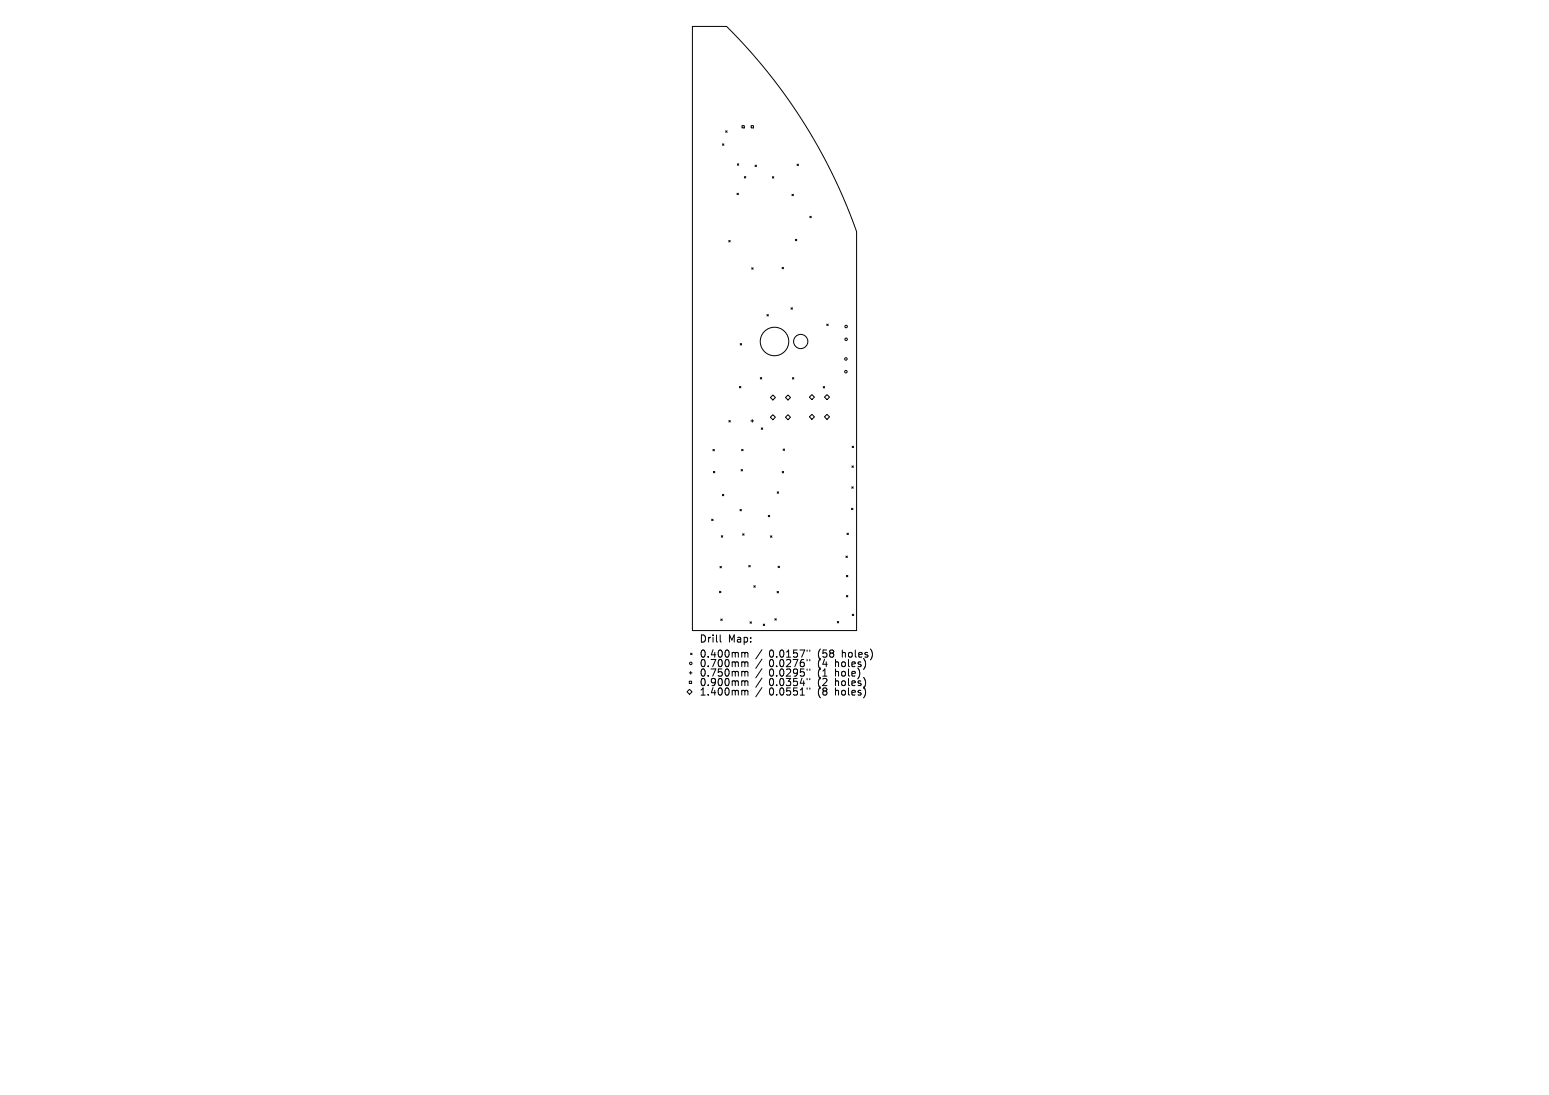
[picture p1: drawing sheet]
<svg xmlns="http://www.w3.org/2000/svg" width="297mm" height="210mm" viewBox="0 0 297 210" stroke-linecap="round" stroke-linejoin="round" font-family="sans-serif">
<defs><g id="words">
<g font-size="1.9">
<text x="134.1" y="123.4">Drill</text>
<text x="139.5" y="123.4">Map:</text>
<text x="134.1" y="126.3">0.400mm</text>
<text x="134.1" y="128.1">0.700mm</text>
<text x="134.1" y="129.9">0.750mm</text>
<text x="134.1" y="131.7">0.900mm</text>
<text x="147.3" y="126.3">0.0157&quot;</text>
<text x="147.3" y="128.1">0.0276&quot;</text>
<text x="147.3" y="129.9">0.0295&quot;</text>
<text x="147.3" y="131.7">0.0354&quot;</text>
<text x="156.7" y="126.3">(58</text>
<text x="156.7" y="128.1">(4</text>
<text x="156.7" y="129.9">(1</text>
<text x="156.7" y="131.7">(2</text>
<text x="160.1" y="128.1">holes)</text>
<text x="160.1" y="129.9">hole)</text>
<text x="160.1" y="131.7">holes)</text>
<text x="161.4" y="126.3">holes)</text>
<text x="134.1" y="133.5">1.400mm</text>
<text x="147.3" y="133.5">0.0551&quot;</text>
<text x="156.7" y="133.5">(8</text>
<text x="160.1" y="133.5">holes)</text>
</g>
</g></defs>
<g fill="none" stroke="#000" stroke-width=".19">
<path d="M132.8 5.1h6.5a104.9 104.9 0 0 1 24.9 39.3v76.5h-31.4zM138.5 27.6l.3 .3M138.8 27.6l-.3 .3M139.1 25.1l.3 .3M139.4 25.1l-.3 .3M141.3 37.1l.3 .2M141.4 31.4l.2 .3M141.6 37.1l-.3 .2M141.6 31.4l-.2 .3M142.3 24.1h.4v.4h-.4zM142.7 33.9l.3 .2M143 33.9l-.3 .2"/>
<path d="M144 24.1h.5v.4h-.5zM144.8 31.7l.2 .2M145 31.7l-.2 .2M148.1 33.9l.3 .3M148.4 33.9l-.3 .3M151.9 37.3l.2 .2M152.1 37.3l-.2 .2M152.8 31.5l.3 .3M153.1 31.5l-.3 .3M139.7 46.1l.3 .3M140 46.1l-.3 .3M144.1 51.4l.3 .2"/>
<path d="M144.4 51.4l-.3 .2M150 51.3l.2 .3M150.2 51.3l-.2 .3M151.7 59l.2 .3M151.9 59l-.2 .3M152.5 45.9l.3 .3M152.8 45.9l-.3 .3M155.3 41.5l.2 .3M155.5 41.5l-.2 .3M141.8 74.1l.3 .3M141.9 65.9l.3 .3M142.1 74.1l-.3 .3"/>
<path d="M142.2 65.9l-.3 .3M145.8 72.4l.2 .3M146 72.4l-.2 .3M147 60.3l.3 .3M147.3 60.3l-.3 .3M147.7 76.2l.5-.4 .5 .4-.5 .5zM151.1 75.8l.5 .4-.5 .5-.5-.5zM151.9 72.4l.3 .3M152.2 72.4l-.3 .3M155.2 80l.5-.5 .5 .5-.5 .4zM155.7 75.7l.5 .5-.5 .4-.5-.4zM157.8 74.1l.3 .3"/>
<path d="M158.1 76.2l.5-.5 .4 .5-.4 .4zM158.1 80l.5-.5 .4 .5-.4 .4zM158.1 74.1l-.3 .3M158.5 62.2l.3 .2M158.8 62.2l-.3 .2M136.5 99.6l.2 .2M136.7 86.2l.3 .3M136.7 99.6l-.2 .2M136.8 90.4l.3 .3M137 86.2l-.3 .3M137.1 90.4l-.3 .3M138.5 94.8l.3 .3"/>
<path d="M138.8 94.8l-.3 .3M139.7 80.7l.3 .2M140 80.7l-.3 .2M141.9 97.7l.3 .3M142.1 90l.3 .3M142.2 97.7l-.3 .3M142.2 86.2l.3 .3M142.4 90l-.3 .3M142.5 86.2l-.3 .3M144 80.7h.5M144.2 80.5v.5M146 82.1l.2 .2"/>
<path d="M146.2 82.1l-.2 .2M147.3 98.8l.3 .3M147.6 98.8l-.3 .3M147.7 80l.5-.5 .5 .5-.5 .5zM149 94.3l.3 .3M149.3 94.3l-.3 .3M150 90.4l.3 .3M150.2 86.1l.2 .3M150.3 90.4l-.3 .3M150.4 86.1l-.2 .3M150.6 80l.5-.5 .5 .5-.5 .5zM163.3 97.5l.2 .3"/>
<path d="M163.3 93.4l.3 .2M163.4 89.4l.2 .2M163.4 85.6l.3 .2M163.5 97.5l-.2 .3M163.6 93.4l-.3 .2M163.6 89.4l-.2 .2M163.7 85.6l-.3 .2M137.9 113.4l.3 .3M138 108.6l.3 .3M138.2 118.7l.3 .3M138.2 113.4l-.3 .3M138.3 102.7l.3 .3"/>
<path d="M138.3 108.6l-.3 .3M138.5 118.7l-.3 .3M138.6 102.7l-.3 .3M142.4 102.4l.3 .2M142.7 102.4l-.3 .2M143.6 108.4l.2 .3M143.8 119.3l.3 .2M143.8 108.4l-.2 .3M144.1 119.3l-.3 .2M144.5 112.3l.3 .3M144.8 112.3l-.3 .3M146.3 119.7l.3 .3"/>
<path d="M146.6 119.7l-.3 .3M147.7 102.8l.3 .3M148 102.8l-.3 .3M148.6 118.7l.2 .2M148.8 118.7l-.2 .2M149 113.4l.3 .3M149.2 108.6l.3 .3M149.3 113.4l-.3 .3M149.5 108.6l-.3 .3M160.5 119.2l.3 .3M160.8 119.2l-.3 .3M162.2 106.7l.3 .2"/>
<path d="M162.3 114.2l.3 .3M162.3 110.4l.3 .2M162.4 102.3l.3 .2M162.5 106.7l-.3 .2M162.6 114.2l-.3 .3M162.6 110.4l-.3 .2M162.7 102.3l-.3 .2M163.4 117.8l.3 .3M163.7 117.8l-.3 .3M132.2 130.6h.4v.5h-.4zM132.2 129h.5M132.2 132.2l.5 .5-.5 .5-.5-.5z"/>
<path d="M132.4 125.3l.3 .2M132.4 128.8v.5M132.7 125.3l-.3 .2M138.1 121.8v1.2l.2 .1M142.4 125.1l.4 .2M142.4 126.9l.4 .2M142.4 128.8l.4 .2M142.4 130.6l.4 .2M142.4 132.4l.4 .2M142.8 125.3l.2-.2 .3 .1 .1 .8M142.8 125.3v.7M142.8 127.1v.8"/>
<path d="M142.8 129v.7M142.8 130.8v.7M142.8 132.6v.7M142.8 127.1l.2-.2 .3 .1 .1 .9M142.8 129l.2-.2h.3l.1 .9M142.8 130.8l.2-.2h.3l.1 .9M142.8 132.6l.2-.2 .3 .1 .1 .8M146.1 124.6l-1.2 1.8M146.1 126.4l-1.2 1.8M146.1 128.2l-1.2 1.8M146.1 130.1l-1.2 1.7M146.1 131.9l-1.2 1.7"/>
<path d="M154.8 124.7v.2M154.8 126.5v.2M154.8 128.3v.3M154.8 130.1v.3M154.8 131.9v.3M155.3 124.7v.2M155.3 126.5v.2M155.3 128.3v.3M155.3 130.1v.3M155.3 131.9v.3M165.8 130.2l.2 .6-.2 1M165.8 132l.2 .7-.2 .9"/>
<path d="M166 127.2l-.2 .9M167.1 124.7l.2 .7-.2 .9"/>
<circle cx="148.5" cy="65.5" r="2.73"/>
<circle cx="153.5" cy="65.5" r="1.37"/>
<circle cx="162.2" cy="68.8" r=".24"/>
<circle cx="162.2" cy="71.3" r=".24"/>
<circle cx="162.2" cy="62.6" r=".24"/>
<circle cx="162.2" cy="65.1" r=".24"/>
<circle cx="132.5" cy="127.2" r=".24"/>
</g>
<use href="#words"/>
</svg>
